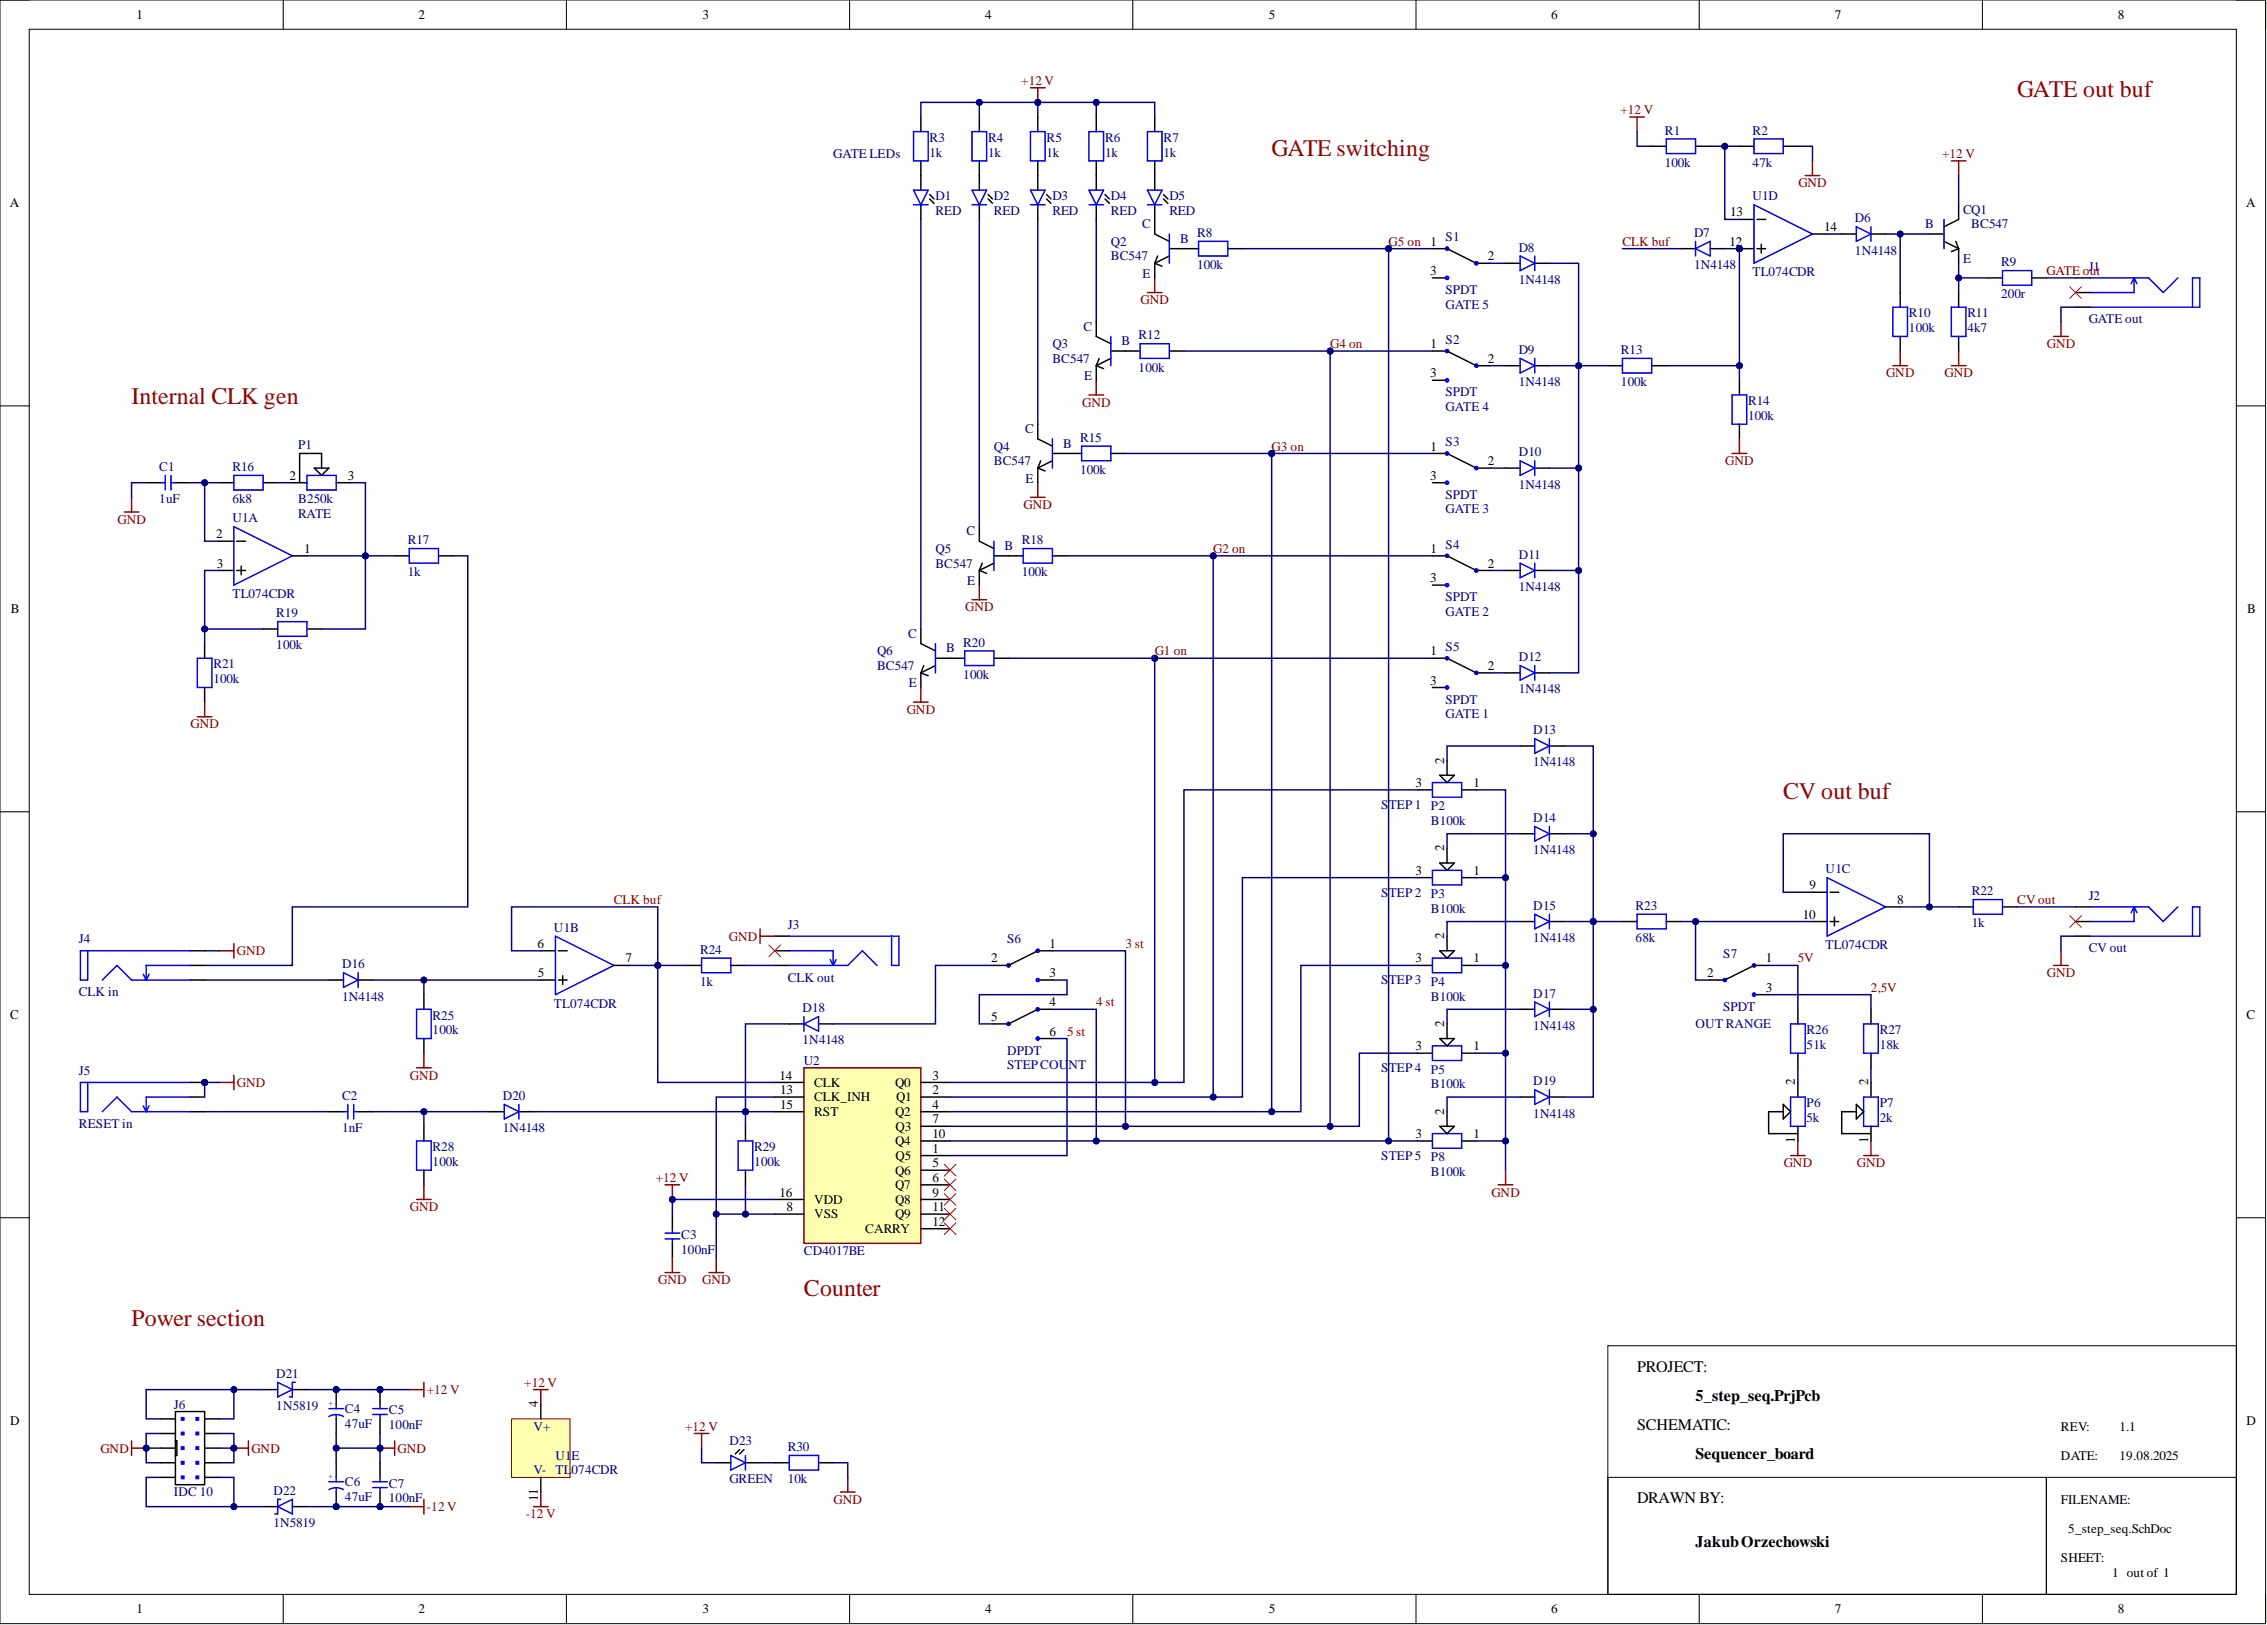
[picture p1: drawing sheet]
<svg xmlns="http://www.w3.org/2000/svg" width="393mm" height="282mm" viewBox="0 0 393 282" stroke-linecap="round" stroke-linejoin="round" font-family="sans-serif">
<defs><g id="words">
<g font-size="4.1" fill="#980000">
<text x="350" y="16.8">GATE out buf</text>
<text x="220.6" y="27">GATE switching</text>
<text x="22.8" y="70.1">Internal CLK gen</text>
<text x="309.4" y="138.6">CV out buf</text>
<text x="139.5" y="224.9">Counter</text>
<text x="22.8" y="230">Power section</text>
</g>
<g font-size="2.8">
<text x="284" y="237.9">PROJECT:</text>
<text x="294.2" y="243">5_step_seq.PrjPcb</text>
<text x="284" y="248.1">SCHEMATIC:</text>
<text x="294.2" y="253.1">Sequencer_board</text>
<text x="284" y="260.7">DRAWN BY:</text>
<text x="294.2" y="268.4">JakubOrzechowski</text>
</g>
<g font-size="2.3">
<text x="23.7" y="3.3">1</text>
<text x="72.6" y="3.3">2</text>
<text x="121.9" y="3.3">3</text>
<text x="170.9" y="3.3">4</text>
<text x="220.1" y="3.3">5</text>
<text x="269.2" y="3.3">6</text>
<text x="318.4" y="3.3">7</text>
<text x="367.5" y="3.3">8</text>
<text x="1.7" y="35.9">A</text>
<text x="389.7" y="35.9">A</text>
<text x="300.2" y="37.6">13</text>
<text x="316.5" y="40.1">14</text>
<text x="248.1" y="47.7">3</text>
<text x="248.2" y="42.6">1</text>
<text x="258.2" y="45.2">2</text>
<text x="300.1" y="42.6">12</text>
<text x="248.1" y="65.5">3</text>
<text x="248.2" y="60.4">1</text>
<text x="258.2" y="62.9">2</text>
<text x="50.2" y="83.2">2</text>
<text x="60.4" y="83.2">3</text>
<text x="248.1" y="83.2">3</text>
<text x="248.2" y="78.1">1</text>
<text x="258.2" y="80.7">2</text>
<text x="37.5" y="93.4">2</text>
<text x="52.8" y="95.9">1</text>
<text x="248.2" y="95.9">1</text>
<text x="37.6" y="98.4">3</text>
<text x="248.1" y="101">3</text>
<text x="258.2" y="98.4">2</text>
<text x="1.9" y="106.4">B</text>
<text x="389.9" y="106.4">B</text>
<text x="248.2" y="113.7">1</text>
<text x="248.1" y="118.7">3</text>
<text x="258.2" y="116.2">2</text>
<text x="245.6" y="136.5">3</text>
<text x="250.6" y="132.4" transform="rotate(-90 250.6 132.4)">2</text>
<text x="255.6" y="136.5">1</text>
<text x="250.6" y="147.7" transform="rotate(-90 250.6 147.7)">2</text>
<text x="245.6" y="151.7">3</text>
<text x="255.6" y="151.7">1</text>
<text x="314" y="154.3">9</text>
<text x="312.8" y="159.3">10</text>
<text x="329.2" y="156.8">8</text>
<text x="93.2" y="164.4">6</text>
<text x="108.5" y="167">7</text>
<text x="172" y="167">2</text>
<text x="182.1" y="164.4">1</text>
<text x="245.6" y="167">3</text>
<text x="250.6" y="162.9" transform="rotate(-90 250.6 162.9)">2</text>
<text x="255.6" y="167">1</text>
<text x="306.4" y="167">1</text>
<text x="93.3" y="169.5">5</text>
<text x="182.1" y="169.5">3</text>
<text x="296.2" y="169.5">2</text>
<text x="306.4" y="172">3</text>
<text x="1.8" y="176.8">C</text>
<text x="172" y="177.1">5</text>
<text x="182.1" y="174.6">4</text>
<text x="182.1" y="179.6">6</text>
<text x="250.6" y="178.1" transform="rotate(-90 250.6 178.1)">2</text>
<text x="389.8" y="176.8">C</text>
<text x="245.6" y="182.2">3</text>
<text x="255.6" y="182.2">1</text>
<text x="135.3" y="187.2">14</text>
<text x="135.3" y="189.8">13</text>
<text x="141.3" y="188.5">CLK</text>
<text x="141.3" y="191.1">CLK_INH</text>
<text x="155.3" y="188.5">Q0</text>
<text x="155.5" y="191.1">Q1</text>
<text x="161.8" y="187.2">3</text>
<text x="161.8" y="189.8">2</text>
<text x="311.4" y="188.3" transform="rotate(-90 311.4 188.3)">2</text>
<text x="324.1" y="188.3" transform="rotate(-90 324.1 188.3)">2</text>
<text x="135.3" y="192.3">15</text>
<text x="141.3" y="193.6">RST</text>
<text x="155.3" y="193.6">Q2</text>
<text x="155.4" y="196.1">Q3</text>
<text x="161.8" y="192.3">4</text>
<text x="161.8" y="194.9">7</text>
<text x="161.8" y="197.4">10</text>
<text x="245.6" y="197.4">3</text>
<text x="250.6" y="193.3" transform="rotate(-90 250.6 193.3)">2</text>
<text x="255.6" y="197.4">1</text>
<text x="155.3" y="198.7">Q4</text>
<text x="155.3" y="203.7">Q6</text>
<text x="155.4" y="201.2">Q5</text>
<text x="161.8" y="199.9">1</text>
<text x="161.8" y="202.5">5</text>
<text x="311.4" y="198.2" transform="rotate(-90 311.4 198.2)">1</text>
<text x="324.1" y="198.2" transform="rotate(-90 324.1 198.2)">1</text>
<text x="135.3" y="207.5">16</text>
<text x="141.3" y="208.8">VDD</text>
<text x="155.3" y="206.3">Q7</text>
<text x="155.3" y="208.8">Q8</text>
<text x="161.8" y="205">6</text>
<text x="161.8" y="207.5">9</text>
<text x="136.4" y="210.1">8</text>
<text x="141.3" y="211.4">VSS</text>
<text x="150.1" y="213.9">CARRY</text>
<text x="155.3" y="211.4">Q9</text>
<text x="161.8" y="210.1">11</text>
<text x="161.8" y="212.6">12</text>
<text x="93.3" y="244.1" transform="rotate(-90 93.3 244.1)">4</text>
<text x="1.8" y="247.2">D</text>
<text x="357.6" y="248.1">REV:</text>
<text x="367.7" y="248.1">1.1</text>
<text x="389.8" y="247.2">D</text>
<text x="357.6" y="253.2">DATE:</text>
<text x="367.7" y="253.2">19.08.2025</text>
<text x="93.3" y="260.3" transform="rotate(-90 93.3 260.3)">11</text>
<text x="357.6" y="260.8">FILENAME:</text>
<text x="358.9" y="265.9">5_step_seq.SchDoc</text>
<text x="357.6" y="271">SHEET:</text>
<text x="366.5" y="273.5">1 out of 1</text>
<text x="23.7" y="279.9">1</text>
<text x="72.6" y="279.9">2</text>
<text x="121.9" y="279.9">3</text>
<text x="170.9" y="279.9">4</text>
<text x="220.1" y="279.9">5</text>
<text x="269.2" y="279.9">6</text>
<text x="318.4" y="279.9">7</text>
<text x="367.5" y="279.9">8</text>
</g>
<g font-size="2.3" fill="#800000">
<text x="177.2" y="14.7">+12 V</text>
<text x="281.2" y="19.8">+12 V</text>
<text x="337" y="27.4">+12 V</text>
<text x="312" y="32.5">GND</text>
<text x="240.9" y="42.6">G5 on</text>
<text x="281.5" y="42.6">CLK buf</text>
<text x="355.1" y="47.7">GATE out</text>
<text x="197.9" y="52.8">GND</text>
<text x="230.8" y="60.4">G4 on</text>
<text x="327.2" y="65.5">GND</text>
<text x="337.4" y="65.5">GND</text>
<text x="355.1" y="60.4">GND</text>
<text x="187.8" y="70.5">GND</text>
<text x="220.6" y="78.1">G3 on</text>
<text x="299.4" y="80.7">GND</text>
<text x="177.6" y="88.3">GND</text>
<text x="20.4" y="90.8">GND</text>
<text x="210.5" y="95.9">G2 on</text>
<text x="167.5" y="106.1">GND</text>
<text x="200.4" y="113.7">G1 on</text>
<text x="157.3" y="123.8">GND</text>
<text x="33.1" y="126.4">GND</text>
<text x="106.5" y="156.8">CLK buf</text>
<text x="350" y="156.8">CV out</text>
<text x="41.1" y="165.7">GND</text>
<text x="126.5" y="163.1">GND</text>
<text x="195.3" y="164.4">3 st</text>
<text x="311.9" y="167">5V</text>
<text x="324.6" y="172">2,5V</text>
<text x="355.1" y="169.5">GND</text>
<text x="185.1" y="179.6">5 st</text>
<text x="190.2" y="174.6">4 st</text>
<text x="41.1" y="188.5">GND</text>
<text x="71.1" y="187.2">GND</text>
<text x="309.5" y="202.5">GND</text>
<text x="322.2" y="202.5">GND</text>
<text x="113.8" y="205">+12 V</text>
<text x="258.8" y="207.5">GND</text>
<text x="71.1" y="210.1">GND</text>
<text x="114.2" y="222.8">GND</text>
<text x="121.8" y="222.8">GND</text>
<text x="74.1" y="241.8">+12 V</text>
<text x="91" y="240.5">+12 V</text>
<text x="17.4" y="252">GND</text>
<text x="43.6" y="252">GND</text>
<text x="69" y="252">GND</text>
<text x="118.9" y="248.1">+12 V</text>
<text x="74.1" y="262.1">-12 V</text>
<text x="91.2" y="263.4">-12 V</text>
<text x="144.6" y="260.8">GND</text>
</g>
<g font-size="2.3" fill="#000080">
<text x="288.9" y="23.3">R1</text>
<text x="304.1" y="23.3">R2</text>
<text x="144.6" y="27.4">GATE LEDs</text>
<text x="161.3" y="27.1">1k</text>
<text x="161.3" y="24.6">R3</text>
<text x="171.4" y="27.1">1k</text>
<text x="171.4" y="24.6">R4</text>
<text x="181.6" y="27.1">1k</text>
<text x="181.6" y="24.6">R5</text>
<text x="191.7" y="27.1">1k</text>
<text x="191.7" y="24.6">R6</text>
<text x="201.9" y="27.1">1k</text>
<text x="201.9" y="24.6">R7</text>
<text x="288.9" y="28.9">100k</text>
<text x="304.1" y="28.9">47k</text>
<text x="162.3" y="34.8">D1</text>
<text x="172.5" y="34.8">D2</text>
<text x="182.6" y="34.8">D3</text>
<text x="192.7" y="34.8">D4</text>
<text x="202.9" y="34.8">D5</text>
<text x="304.1" y="34.8">U1D</text>
<text x="162.3" y="37.3">RED</text>
<text x="172.5" y="37.3">RED</text>
<text x="182.6" y="37.3">RED</text>
<text x="192.7" y="37.3">RED</text>
<text x="198.2" y="39.6">C</text>
<text x="202.9" y="37.3">RED</text>
<text x="207.7" y="41.1">R8</text>
<text x="250.8" y="41.9">S1</text>
<text x="293.9" y="41.1">D7</text>
<text x="321.8" y="38.6">D6</text>
<text x="334" y="39.6">B</text>
<text x="340.6" y="37">CQ1</text>
<text x="342" y="39.6">BC547</text>
<text x="192.7" y="42.6">Q2</text>
<text x="192.7" y="45.2">BC547</text>
<text x="204.8" y="42.1">B</text>
<text x="207.7" y="46.7">100k</text>
<text x="263.5" y="43.6">D8</text>
<text x="293.9" y="46.7">1N4148</text>
<text x="304.1" y="48">TL074CDR</text>
<text x="321.8" y="44.1">1N4148</text>
<text x="340.6" y="45.7">E</text>
<text x="347.2" y="46.2">R9</text>
<text x="362.4" y="46.9">J1</text>
<text x="198.2" y="48.2">E</text>
<text x="250.8" y="53.5">GATE 5</text>
<text x="250.8" y="51">SPDT</text>
<text x="263.5" y="49.2">1N4148</text>
<text x="347.2" y="51.8">200r</text>
<text x="188" y="57.3">C</text>
<text x="194.6" y="59.9">B</text>
<text x="197.6" y="58.9">R12</text>
<text x="250.8" y="59.6">S2</text>
<text x="331.2" y="57.6">100k</text>
<text x="331.2" y="55.1">R10</text>
<text x="341.4" y="57.6">4k7</text>
<text x="341.4" y="55.1">R11</text>
<text x="362.4" y="56.1">GATE out</text>
<text x="182.6" y="60.4">Q3</text>
<text x="182.6" y="62.9">BC547</text>
<text x="188.1" y="66">E</text>
<text x="197.6" y="64.4">100k</text>
<text x="263.5" y="61.4">D9</text>
<text x="281.3" y="61.4">R13</text>
<text x="250.8" y="71.3">GATE 4</text>
<text x="250.8" y="68.8">SPDT</text>
<text x="263.5" y="67">1N4148</text>
<text x="281.3" y="67">100k</text>
<text x="303.3" y="70.3">R14</text>
<text x="51.7" y="77.9">P1</text>
<text x="177.9" y="75.1">C</text>
<text x="184.5" y="77.6">B</text>
<text x="187.4" y="76.6">R15</text>
<text x="250.8" y="77.4">S3</text>
<text x="303.3" y="72.8">100k</text>
<text x="27.6" y="81.7">C1</text>
<text x="40.3" y="81.7">R16</text>
<text x="172.5" y="78.1">Q4</text>
<text x="172.5" y="80.7">BC547</text>
<text x="178" y="83.7">E</text>
<text x="187.4" y="82.2">100k</text>
<text x="263.5" y="79.2">D10</text>
<text x="27.6" y="87.3">1uF</text>
<text x="40.3" y="87.3">6k8</text>
<text x="51.7" y="89.8">RATE</text>
<text x="51.7" y="87.3">B250k</text>
<text x="250.8" y="89.1">GATE 3</text>
<text x="250.8" y="86.5">SPDT</text>
<text x="263.5" y="84.7">1N4148</text>
<text x="40.3" y="90.6">U1A</text>
<text x="70.8" y="94.4">R17</text>
<text x="162.3" y="95.9">Q5</text>
<text x="167.7" y="92.9">C</text>
<text x="174.3" y="95.4">B</text>
<text x="177.3" y="94.4">R18</text>
<text x="250.8" y="95.1">S4</text>
<text x="70.8" y="100">1k</text>
<text x="162.3" y="98.4">BC547</text>
<text x="167.8" y="101.5">E</text>
<text x="177.3" y="100">100k</text>
<text x="263.5" y="96.9">D11</text>
<text x="40.3" y="103.8">TL074CDR</text>
<text x="47.9" y="107.1">R19</text>
<text x="250.8" y="106.8">GATE 2</text>
<text x="250.8" y="104.3">SPDT</text>
<text x="263.5" y="102.5">1N4148</text>
<text x="47.9" y="112.7">100k</text>
<text x="152.2" y="113.7">Q6</text>
<text x="157.6" y="110.6">C</text>
<text x="164.2" y="113.2">B</text>
<text x="167.1" y="112.1">R20</text>
<text x="250.8" y="112.9">S5</text>
<text x="37" y="118.5">100k</text>
<text x="37" y="116">R21</text>
<text x="152.2" y="116.2">BC547</text>
<text x="157.7" y="119.3">E</text>
<text x="167.1" y="117.7">100k</text>
<text x="263.5" y="114.7">D12</text>
<text x="250.8" y="124.6">GATE 1</text>
<text x="250.8" y="122">SPDT</text>
<text x="263.5" y="120.3">1N4148</text>
<text x="266" y="127.4">D13</text>
<text x="266" y="133">1N4148</text>
<text x="239.7" y="140.3">STEP 1</text>
<text x="248.3" y="143.1">B100k</text>
<text x="248.3" y="140.6">P2</text>
<text x="266" y="142.6">D14</text>
<text x="266" y="148.2">1N4148</text>
<text x="239.7" y="155.5">STEP 2</text>
<text x="248.3" y="155.8">P3</text>
<text x="316.8" y="151.5">U1C</text>
<text x="342.1" y="155.3">R22</text>
<text x="96.1" y="161.6">U1B</text>
<text x="136.7" y="161.1">J3</text>
<text x="248.3" y="158.3">B100k</text>
<text x="266" y="157.8">D15</text>
<text x="283.8" y="157.8">R23</text>
<text x="342.1" y="160.9">1k</text>
<text x="362.4" y="156">J2</text>
<text x="13.7" y="163.7">J4</text>
<text x="59.3" y="168">D16</text>
<text x="121.5" y="165.4">R24</text>
<text x="174.7" y="163.7">S6</text>
<text x="266" y="163.4">1N4148</text>
<text x="283.8" y="163.4">68k</text>
<text x="299" y="166.2">S7</text>
<text x="316.8" y="164.7">TL074CDR</text>
<text x="362.4" y="165.2">CV out</text>
<text x="13.7" y="172.8">CLK in</text>
<text x="59.3" y="173.5">1N4148</text>
<text x="121.5" y="171">1k</text>
<text x="136.7" y="170.3">CLK out</text>
<text x="239.7" y="170.8">STEP 3</text>
<text x="248.3" y="173.5">B100k</text>
<text x="248.3" y="171">P4</text>
<text x="266" y="173">D17</text>
<text x="75.1" y="179.4">100k</text>
<text x="75.1" y="176.8">R25</text>
<text x="96.1" y="174.8">TL074CDR</text>
<text x="139.2" y="175.6">D18</text>
<text x="266" y="178.6">1N4148</text>
<text x="294.2" y="178.4">OUT RANGE</text>
<text x="299" y="175.3">SPDT</text>
<text x="313.5" y="179.4">R26</text>
<text x="326.1" y="179.4">R27</text>
<text x="139.2" y="181.2">1N4148</text>
<text x="139.5" y="184.7">U2</text>
<text x="174.7" y="185.5">STEPCOU</text>
<text x="174.7" y="182.9">DPDT</text>
<text x="185.4" y="185.5">NT</text>
<text x="239.7" y="186">STEP 4</text>
<text x="313.5" y="181.9">51k</text>
<text x="326.1" y="181.9">18k</text>
<text x="13.7" y="186.5">J5</text>
<text x="59.3" y="190.8">C2</text>
<text x="87.2" y="190.8">D20</text>
<text x="248.3" y="188.8">B100k</text>
<text x="248.3" y="186.2">P5</text>
<text x="266" y="188.3">D19</text>
<text x="13.7" y="195.6">RESET in</text>
<text x="59.3" y="196.4">1nF</text>
<text x="87.2" y="196.4">1N4148</text>
<text x="266" y="193.8">1N4148</text>
<text x="313.5" y="194.6">5k</text>
<text x="313.5" y="192.1">P6</text>
<text x="326.1" y="194.6">2k</text>
<text x="326.1" y="192.1">P7</text>
<text x="75.1" y="202.2">100k</text>
<text x="75.1" y="199.7">R28</text>
<text x="130.9" y="202.2">100k</text>
<text x="130.9" y="199.7">R29</text>
<text x="239.7" y="201.2">STEP 5</text>
<text x="248.3" y="204">B100k</text>
<text x="248.3" y="201.5">P8</text>
<text x="118.2" y="214.9">C3</text>
<text x="118.2" y="217.4">100nF</text>
<text x="139.5" y="217.7">CD4017BE</text>
<text x="47.9" y="239">D21</text>
<text x="30.2" y="244.3">J6</text>
<text x="47.9" y="244.6">1N5819</text>
<text x="59.9" y="245.1">C4</text>
<text x="67.5" y="245.4">C5</text>
<text x="59.9" y="247.6">47uF</text>
<text x="67.5" y="247.9">100nF</text>
<text x="92.6" y="248.1">V+</text>
<text x="126.6" y="250.7">D23</text>
<text x="136.7" y="251.7">R30</text>
<text x="59.9" y="257.8">C6</text>
<text x="92.6" y="255.8">V-</text>
<text x="96.4" y="253.2">U1</text>
<text x="96.4" y="255.8">TL</text>
<text x="99.2" y="253.2">E</text>
<text x="99.2" y="255.8">074CDR</text>
<text x="126.6" y="257.3">GREEN</text>
<text x="136.7" y="257.3">10k</text>
<text x="30.2" y="259.6">IDC 10</text>
<text x="47.4" y="259.3">D22</text>
<text x="59.9" y="260.3">47uF</text>
<text x="67.5" y="260.6">100nF</text>
<text x="67.5" y="258">C7</text>
<text x="47.4" y="264.9">1N5819</text>
</g>
<g font-size="1.4" fill="#00f">
<text x="57.7" y="243.8" transform="rotate(-90 57.7 243.8)">+</text>
<text x="57.7" y="256.5" transform="rotate(-90 57.7 256.5)">+</text>
</g>
</g></defs>
<g fill="none" stroke="#000" stroke-width=".17">
<path d="M0 0h393.1v281.6h-393.1zM0 0h5.1M49.1 0v5.1M98.3 0v5.1M147.4 0v5.1M196.6 0v5.1M245.7 0v5.1M294.8 0v5.1M344 0v5.1M388 0h5.1v5.1M5.1 5.1h382.9v271.5h-382.9zM0 70.4h5.1"/>
<path d="M388 70.4h5.1M0 140.8h5.1M388 140.8h5.1M0 211.2h5.1M388 211.2h5.1M279 233.4h109v43.2h-109zM279 256.3h76.1v20.3h-76.1zM355.1 256.3h32.9v20.3h-32.9zM49.1 276.6v5M98.3 276.6v5M147.4 276.6v5M196.6 276.6v5"/>
<path d="M245.7 276.6v5M294.8 276.6v5M344 276.6v5M393.1 276.6v5"/>
</g>
<path d="M22.8 249.9v2.6M22.8 251.2h2.6" fill="none" stroke="#800000" stroke-width=".25"/>
<circle cx="25.4" cy="251.2" r=".51" fill="#000080"/>
<circle cx="25.4" cy="251.2" r=".51" fill="none" stroke="#000080" stroke-width=".17"/>
<path d="M40.6 251.2h2.5M43.1 249.9v2.6" fill="none" stroke="#800000" stroke-width=".25"/>
<circle cx="40.6" cy="251.2" r=".51" fill="#000080"/>
<circle cx="40.6" cy="251.2" r=".51" fill="none" stroke="#000080" stroke-width=".17"/>
<path d="M73.5 239.8v2.5M71 241h2.5M71 261.3h2.5M73.5 260.1v2.5" fill="none" stroke="#800000" stroke-width=".25"/>
<path d="M38 99h2.6M38 93.9h2.6M41.1 99h1.5M41.1 93.9h1.5M41.8 98.2v1.5M50.7 96.4h2.6" fill="none" stroke="#000" stroke-width=".25"/>
<path d="M40.6 91.3l10.1 5.1-10.1 5.1z" fill="none" stroke="#00f" stroke-width=".25"/>
<path d="M88.8 246.1h10.1v10.2h-10.1z" fill-rule="evenodd" fill="#ffffb0"/>
<path d="M88.8 246.1h10.1v10.2h-10.1z" fill="none" stroke="#800000" stroke-width=".17"/>
<g fill="none" stroke="#000" stroke-width=".25">
<path d="M25.4 83.7h2.5M30.4 83.7h2.6M38 83.7h2.6M45.7 83.7h2.5M68.5 96.4h2.5M76.1 96.4h2.5M35.5 111.6v2.6M35.5 119.3v2.5M45.7 109.1h2.5M53.3 109.1h2.5M33 170h2.5M33 164.9h2.5"/>
<path d="M33 167.5h2.5M73.5 172.5v2.6M93.8 170h2.6M93.8 164.9h2.6M96.9 170h1.5M96.9 164.9h1.5M97.6 169.2v1.6M106.5 167.5h2.6M73.5 180.1v2.6M93.8 243.6v2.5M93.8 256.3v2.5"/>
</g>
<path d="M21.6 88.8h2.5M22.8 86.3v2.5M34.2 124.3h2.6M35.5 121.8v2.5M38 164.9h2.6M40.6 163.7v2.5M72.3 185.2h2.5M73.5 182.7v2.5M92.6 241h2.5M93.8 241v2.6M93.8 258.8v2.5M92.6 261.3h2.5" fill="none" stroke="#800000" stroke-width=".25"/>
<g fill="none" stroke="#00f" stroke-width=".25">
<path d="M27.9 83.7h.8M28.7 82.5v2.5M29.7 82.5v2.5M29.7 83.7h.7M40.6 82.5h5.1v2.5h-5.1zM71 95.1h5.1v2.6h-5.1zM34.2 114.2h2.6v5.1h-2.6zM48.2 107.8h5.1v2.6h-5.1zM15.2 164.9v5.1h-1.3v-5.1h19.1M17.8 170l2.5-2.5 2.5 2.5h10.2M24.9 169l.5 1M25.9 169l-.5 1"/>
<path d="M33 167.5h-7.6v2.5M72.3 175.1h2.5v5h-2.5zM96.4 162.4l10.1 5.1-10.1 5z"/>
</g>
<path d="M139.5 185.2h20.3v30.5h-20.3z" fill-rule="evenodd" fill="#ffffb0"/>
<path d="M139.5 185.2h20.3v30.5h-20.3zM116.7 218.2v2.5M124.3 218.2v2.5M115.4 220.7h2.5M123 220.7h2.5" fill="none" stroke="#800000" stroke-width=".25"/>
<g fill="none" stroke="#000" stroke-width=".25">
<path d="M134.4 187.8h5.1M134.4 190.3h5.1M134.4 192.8h5.1M159.8 187.8h5.1M159.8 190.3h5.1M159.8 192.8h5.1M159.8 195.4h5.1M159.8 197.9h5.1M116.7 210.6v2.5M116.7 215.7v2.5M134.4 208.1h5.1M134.4 210.6h5.1"/>
<path d="M159.8 208.1h5.1M159.8 210.6h5.1M159.8 200.4h5.1M159.8 203h5.1M159.8 205.5h5.1M159.8 213.1h5.1"/>
</g>
<path d="M115.4 213.9h2.5M115.4 214.9h2.5M116.7 213.1v.8M116.7 214.9v.8" fill="none" stroke="#00f" stroke-width=".25"/>
<circle cx="35.5" cy="187.8" r=".51" fill="#000080"/>
<circle cx="35.5" cy="187.8" r=".51" fill="none" stroke="#000080" stroke-width=".17"/>
<path d="M33 192.8h2.5M33 187.8h2.5" fill="none" stroke="#000" stroke-width=".25"/>
<circle cx="35.5" cy="187.8" r=".51" fill="#000080"/>
<circle cx="35.5" cy="187.8" r=".51" fill="none" stroke="#000080" stroke-width=".17"/>
<path d="M15.2 187.8v5h-1.3v-5h19.1M17.8 192.8l2.5-2.5 2.5 2.5h10.2M24.9 191.8l.5 1M25.9 191.8l-.5 1M33 190.3h-7.6v2.5" fill="none" stroke="#00f" stroke-width=".25"/>
<path d="M33 190.3h2.5" fill="none" stroke="#000" stroke-width=".25"/>
<path d="M115.4 205.5h2.5M116.7 205.5v2.6" fill="none" stroke="#800000" stroke-width=".25"/>
<circle cx="116.7" cy="208.1" r=".51" fill="#000080"/>
<circle cx="116.7" cy="208.1" r=".51" fill="none" stroke="#000080" stroke-width=".17"/>
<g fill="none" stroke="#000" stroke-width=".25">
<path d="M50.7 83.7h2.6M54.5 81.2h2.6l-1.3 1.3zM55.8 81.2v-2.5h-3.8v5M58.3 83.7h2.6M134.4 167.5h2.6M134.4 162.4h2.6M134.4 164.9h2.6M57.1 192.8h2.5M62.1 192.8h2.6M73.5 195.4v2.5M85 192.8h2.5M90 192.8h2.6"/>
<path d="M129.3 195.4v2.5M73.5 203v2.5M129.3 203v2.5M45.7 241h2.5M50.7 241h2.6M45.7 261.3h2.5M50.7 261.3h2.6"/>
</g>
<g fill="none" stroke="#00f" stroke-width=".25">
<path d="M53.3 82.5h5v2.5h-5zM137 167.5h10.1l2.5-2.6 2.6 2.6M137 162.4h19v5.1h-1.3v-5.1M137 164.9h7.6v2.6M144.1 166.4l.5 1.1M145.1 166.4l-.5 1.1M59.6 192.8h.8M60.4 191.6v2.5M61.4 191.6v2.5M61.4 192.8h.7M72.3 197.9h2.5v5.1h-2.5zM87.5 191.6l2.5 1.2-2.5 1.3z"/>
<path d="M90 191.6v2.5M128.1 197.9h2.5v5.1h-2.5zM48.2 239.8l2.5 1.2-2.5 1.3zM51.2 239.8h-.5v2.5h-.5M48.2 261.3l2.5-1.2v2.5zM48.7 260.1h-.5v2.5h-.5"/>
</g>
<path d="M131.9 161.1v2.6M131.9 162.4h2.5M38 187.8h2.6M40.6 186.5v2.5M72.3 208.1h2.5M73.5 205.5v2.6" fill="none" stroke="#800000" stroke-width=".25"/>
<circle cx="58.3" cy="241" r=".51" fill="#000080"/>
<circle cx="58.3" cy="241" r=".51" fill="none" stroke="#000080" stroke-width=".17"/>
<path d="M58.3 241v2.6M58.3 246.1v2.6" fill="none" stroke="#000" stroke-width=".25"/>
<circle cx="58.3" cy="241" r=".51" fill="#000080"/>
<circle cx="58.3" cy="241" r=".51" fill="none" stroke="#000080" stroke-width=".17"/>
<path d="M57.1 245.7a2.53 2.53 0 0 1 2.5 0M57.1 244.3h2.5M58.3 243.6v.7M58.3 245.4v.7" fill="none" stroke="#00f" stroke-width=".25"/>
<circle cx="58.3" cy="261.3" r=".51" fill="#000080"/>
<circle cx="58.3" cy="261.3" r=".51" fill="none" stroke="#000080" stroke-width=".17"/>
<path d="M58.3 258.8v2.5" fill="none" stroke="#000" stroke-width=".25"/>
<circle cx="58.3" cy="261.3" r=".51" fill="#000080"/>
<circle cx="58.3" cy="261.3" r=".51" fill="none" stroke="#000080" stroke-width=".17"/>
<path d="M58.3 253.7v2.6" fill="none" stroke="#000" stroke-width=".25"/>
<path d="M57.1 258.4a2.53 2.53 0 0 1 2.5 0M57.1 257h2.5M58.3 256.3v.7M58.3 258v.8" fill="none" stroke="#00f" stroke-width=".25"/>
<circle cx="65.9" cy="241" r=".51" fill="#000080"/>
<circle cx="65.9" cy="241" r=".51" fill="none" stroke="#000080" stroke-width=".17"/>
<path d="M65.9 241v2.6M65.9 246.1v2.6" fill="none" stroke="#000" stroke-width=".25"/>
<circle cx="65.9" cy="241" r=".51" fill="#000080"/>
<circle cx="65.9" cy="241" r=".51" fill="none" stroke="#000080" stroke-width=".17"/>
<path d="M64.7 244.3h2.5M64.7 245.4h2.5M65.9 243.6v.7M65.9 245.4v.7" fill="none" stroke="#00f" stroke-width=".25"/>
<circle cx="65.9" cy="261.3" r=".51" fill="#000080"/>
<circle cx="65.9" cy="261.3" r=".51" fill="none" stroke="#000080" stroke-width=".17"/>
<path d="M65.9 258.8v2.5" fill="none" stroke="#000" stroke-width=".25"/>
<circle cx="65.9" cy="261.3" r=".51" fill="#000080"/>
<circle cx="65.9" cy="261.3" r=".51" fill="none" stroke="#000080" stroke-width=".17"/>
<path d="M65.9 253.7v2.6" fill="none" stroke="#000" stroke-width=".25"/>
<path d="M64.7 257h2.5M64.7 258h2.5M65.9 256.3v.7M65.9 258v.8" fill="none" stroke="#00f" stroke-width=".25"/>
<path d="M65.9 251.2h2.6M68.5 249.9v2.6" fill="none" stroke="#800000" stroke-width=".25"/>
<circle cx="65.9" cy="251.2" r=".51" fill="#000080"/>
<circle cx="65.9" cy="251.2" r=".51" fill="none" stroke="#000080" stroke-width=".17"/>
<g fill="none" stroke="#000" stroke-width=".25">
<path d="M339.8 35.5v2.6l-2.5 1.2M319.6 40.6h2.5M324.6 40.6h2.6M329.7 50.7v2.6M329.7 58.4v2.5M334.8 40.6h2.5M337.3 41.9l2.5 1.2M339.3 41.9l.5 1.2M339.8 43.1v2.6M339.8 50.7v2.6M339.8 58.4v2.5M339.8 43.1l-1.2 .5"/>
<path d="M344.9 48.2h2.6M352.5 48.2h2.6M360.1 48.2h2.6M360.1 53.3h2.6M360.1 50.7h2.6M246 137h2.5M249.8 134.5h2.5l-1.2 1.2zM251.1 131.9v2.6M253.6 137h2.6M263.8 129.4h2.5M268.8 129.4h2.6M246 152.2h2.5"/>
<path d="M249.8 149.7h2.5l-1.2 1.3zM251.1 147.2v2.5M253.6 152.2h2.6M263.8 159.8h2.5M263.8 144.6h2.5M268.8 159.8h2.6M268.8 144.6h2.6M281.5 159.8h2.5M289.1 159.8h2.6M314.5 159.8h2.5M314.5 154.8h2.5M317.5 159.8h1.5"/>
<path d="M317.5 154.8h1.5M318.3 159.1v1.5M327.2 157.3h2.5M339.8 157.3h2.6M347.5 157.3h2.5M360.1 159.8h2.6M360.1 157.3h2.6M119.2 167.5h2.5M126.8 167.5h2.5M180.1 170h2.5M182.6 164.9h-2.5l-5.1 2.6h-2.5M182.6 175.1h-2.5l-5.1 2.5h-2.5"/>
<path d="M246 167.5h2.5M249.8 164.9h2.5l-1.2 1.3zM251.1 162.4v2.5M251.1 177.6v2.5M253.6 167.5h2.6M263.8 175.1h2.5M268.8 175.1h2.6M304.3 172.5h2.6M306.9 167.5h-2.6l-5 2.5h-2.6M311.9 175.1v2.5M324.6 175.1v2.5M360.1 162.4h2.6"/>
<path d="M180.1 180.1h2.5M246 182.7h2.5M246 197.9h2.5M249.8 180.1h2.5l-1.2 1.3zM249.8 195.4h2.5l-1.2 1.2zM251.1 192.8v2.6M253.6 182.7h2.6M253.6 197.9h2.6M263.8 190.3h2.5M268.8 190.3h2.6M309.4 191.6l1.3 1.2-1.3 1.3zM309.4 192.8h-2.5v3.8h5"/>
<path d="M311.9 182.7v2.5M311.9 187.8v2.5M311.9 195.4v2.5M322.1 192.8h-2.5v3.8h5M322.1 191.6l1.3 1.2-1.3 1.3zM324.6 182.7v2.5M324.6 187.8v2.5M324.6 195.4v2.5"/>
</g>
<g fill="none" stroke="#00f" stroke-width=".25">
<path d="M322.1 39.3l2.5 1.3-2.5 1.3zM324.6 39.3v2.6M337.3 38.1v5M328.4 53.3h2.6v5.1h-2.6zM338.6 53.3h2.5v5.1h-2.5zM347.5 46.9h5v2.6h-5zM362.7 53.3h19v-5.1h-1.3v5.1M362.7 48.2h10.1l2.6 2.5 2.5-2.5M370.3 48.2v2.5h-7.6M370.3 48.2l-.5 1M370.3 48.2l.5 1M248.5 135.7h5.1v2.6h-5.1z"/>
<path d="M266.3 128.1l2.5 1.3-2.5 1.3zM268.8 128.1v2.6M248.5 151h5.1v2.5h-5.1zM266.3 143.4l2.5 1.2-2.5 1.3zM266.3 158.6l2.5 1.2-2.5 1.3zM268.8 143.4v2.5M268.8 158.6v2.5M284 158.6h5.1v2.5h-5.1zM317 152.2l10.2 5.1-10.2 5.1zM342.4 156h5.1v2.6h-5.1zM362.7 157.3h10.1l2.6 2.5 2.5-2.5M370.3 157.3v2.5h-7.6"/>
<path d="M370.3 157.3l-.5 1M370.3 157.3l.5 1M121.7 166.2h5.1v2.5h-5.1zM248.5 166.2h5.1v2.5h-5.1zM266.3 173.8l2.5 1.3-2.5 1.2zM268.8 173.8v2.5M310.7 177.6h2.5v5.1h-2.5zM323.4 177.6h2.5v5.1h-2.5zM362.7 162.4h19v-5.1h-1.3v5.1M248.5 181.4h5.1v2.6h-5.1zM248.5 196.6h5.1v2.6h-5.1zM266.3 189l2.5 1.3-2.5 1.3z"/>
<path d="M268.8 189v2.6M310.7 190.3h2.5v5.1h-2.5zM323.4 190.3h2.5v5.1h-2.5z"/>
<circle cx="175" cy="177.6" r=".25"/>
<circle cx="175" cy="167.5" r=".25"/>
<circle cx="175" cy="167.5" r=".26"/>
<circle cx="175" cy="177.6" r=".26"/>
<circle cx="180.1" cy="175.1" r=".25"/>
<circle cx="180.1" cy="164.9" r=".25"/>
<circle cx="180.1" cy="170" r=".25"/>
<circle cx="180.1" cy="170" r=".26"/>
<circle cx="180.1" cy="164.9" r=".26"/>
<circle cx="180.1" cy="175.1" r=".26"/>
<circle cx="299.3" cy="170" r=".25"/>
<circle cx="299.3" cy="170" r=".26"/>
<circle cx="304.3" cy="172.5" r=".25"/>
<circle cx="304.3" cy="167.5" r=".25"/>
<circle cx="304.3" cy="167.5" r=".26"/>
<circle cx="304.3" cy="172.5" r=".26"/>
<circle cx="180.1" cy="180.1" r=".25"/>
<circle cx="180.1" cy="180.1" r=".26"/>
</g>
<g fill="none" stroke="#f00" stroke-width=".17">
<path d="M359.1 158.8l2 2.1M361.1 158.8l-2 2.1M133.4 163.9l2 2M135.4 163.9l-2 2M163.8 202l2.1 2M163.8 204.5l2.1 2M163.8 207l2.1 2.1M163.8 209.6l2.1 2M163.8 212.1l2.1 2M165.9 202l-2.1 2M165.9 204.5l-2.1 2M165.9 207l-2.1 2.1"/>
<path d="M165.9 209.6l-2.1 2M165.9 212.1l-2.1 2"/>
</g>
<g fill="none" stroke="#800000" stroke-width=".25">
<path d="M338.6 27.9h2.5M339.8 27.9v2.5M356.3 58.4h2.6M357.6 55.8v2.6M328.4 63.4h2.6M329.7 60.9v2.5M338.6 63.4h2.5M339.8 60.9v2.5M356.3 167.5h2.6M357.6 164.9v2.6M311.9 197.9v2.5M324.6 197.9v2.5"/>
<path d="M260 205.5h2.5M261.2 203v2.5M310.7 200.4h2.5M323.4 200.4h2.5"/>
</g>
<circle cx="301.8" cy="43.1" r=".51" fill="#000080"/>
<circle cx="301.8" cy="43.1" r=".51" fill="none" stroke="#000080" stroke-width=".17"/>
<path d="M301.8 43.1h2.5" fill="none" stroke="#000" stroke-width=".25"/>
<circle cx="301.8" cy="43.1" r=".51" fill="#000080"/>
<circle cx="301.8" cy="43.1" r=".51" fill="none" stroke="#000080" stroke-width=".17"/>
<g fill="none" stroke="#000" stroke-width=".25">
<path d="M159.8 20.3v2.5M159.8 27.9v5.1M159.8 35.5v2.6M161.3 34.5l.8 .8M161.3 33.7l.8 .8M169.9 20.3v2.5M169.9 27.9v5.1M169.9 35.5v2.6M171.4 34.5l.8 .8M171.4 33.7l.8 .8M180.1 20.3v2.5M180.1 27.9v5.1"/>
<path d="M180.1 35.5v2.6M181.6 34.5l.7 .8M181.6 33.7l.7 .8M190.2 20.3v2.5M190.2 27.9v5.1M190.2 35.5v2.6M191.7 34.5l.8 .8M191.7 33.7l.8 .8M200.4 20.3v2.5M200.4 27.9v5.1M200.4 35.5v5.1l2.5 1.3M201.9 34.5l.7 .8"/>
<path d="M201.9 33.7l.7 .8M286.6 25.4h2.5M294.2 25.4h2.5M301.8 38.1h2.5M301.8 25.4h2.5M304.8 38.1h1.6M309.4 25.4h2.5M190.2 55.8v2.6l2.5 1.2M200.4 45.7v2.5M200.4 45.7l1.2 .5M200.9 44.4l-.5 1.3M202.9 43.1h5.1"/>
<path d="M202.9 44.4l-2.5 1.3M213 43.1h2.6M248.5 43.1h2.6l5.1 2.6h2.5M248.5 48.2h2.6M261.2 45.7h2.6M266.3 45.7h2.5M291.7 43.1h2.5M296.7 43.1h2.6M304.8 43.1h1.6M305.6 42.4v1.5M314.5 40.6h2.5M180.1 73.6v2.5l2.5 1.3"/>
<path d="M180.6 79.9l-.5 1.3M182.6 78.7h5.1M182.6 79.9l-2.5 1.3M190.2 63.4v2.6M190.2 63.4l1.3 .5M190.7 62.2l-.5 1.2M192.7 60.9h5.1M192.7 78.7h2.6M192.7 62.2l-2.5 1.2M202.9 60.9h2.5M248.5 60.9h2.6l5.1 2.5h2.5M248.5 78.7h2.6l5.1 2.5h2.5"/>
<path d="M248.5 66h2.6M261.2 63.4h2.6M266.3 63.4h2.5M279 63.4h2.5M286.6 63.4h2.5M169.9 91.3v2.6l2.6 1.2M169.9 99v2.5M169.9 99l1.3 .5M170.4 97.7l-.5 1.3M172.5 96.4h5M172.5 97.7l-2.6 1.3M180.1 81.2v2.5"/>
<path d="M180.1 81.2l1.2 .5M182.6 96.4h2.5M248.5 96.4h2.6l5.1 2.6h2.5M248.5 83.7h2.6M261.2 81.2h2.6M261.2 99h2.6M266.3 81.2h2.5M266.3 99h2.5M159.8 109.1v2.5l2.5 1.3M159.8 116.7v2.6M159.8 116.7l1.2 .5M160.3 115.4l-.5 1.3"/>
<path d="M162.3 114.2h5.1M162.3 115.4l-2.5 1.3M172.5 114.2h2.5M248.5 114.2h2.6l5.1 2.5h2.5M248.5 101.5h2.6M248.5 119.3h2.6M261.2 116.7h2.6M266.3 116.7h2.5"/>
</g>
<g fill="none" stroke="#00f" stroke-width=".25">
<path d="M158.5 33h2.5l-1.2 2.5zM158.5 35.5h2.5M158.5 22.8h2.5v5.1h-2.5zM168.7 33h2.5l-1.3 2.5zM168.7 35.5h2.5M168.7 22.8h2.5v5.1h-2.5zM178.8 33h2.5l-1.2 2.5zM178.8 35.5h2.5M178.8 22.8h2.5v5.1h-2.5zM188.9 33h2.6l-1.3 2.5zM188.9 35.5h2.6M188.9 22.8h2.6v5.1h-2.6z"/>
<path d="M199.1 33h2.5l-1.2 2.5zM199.1 35.5h2.5M199.1 22.8h2.5v5.1h-2.5zM289.1 24.1h5.1v2.5h-5.1zM304.3 24.1h5.1v2.5h-5.1zM304.3 35.5l10.2 5.1-10.2 5.1zM192.7 58.4v5M197.8 59.6h5.1v2.6h-5.1zM202.9 40.6v5.1M208 41.9h5v2.5h-5zM263.8 44.4l2.5 1.3-2.5 1.2zM266.3 44.4v2.5"/>
<path d="M294.2 41.9v2.5M294.2 43.1l2.5-1.2v2.5zM182.6 76.1v5.1M187.7 77.4h5v2.5h-5zM263.8 62.2l2.5 1.2-2.5 1.3zM263.8 79.9l2.5 1.3-2.5 1.3zM266.3 62.2v2.5M266.3 79.9v2.6M281.5 62.2h5.1v2.5h-5.1zM172.5 93.9v5.1M177.5 95.1h5.1v2.6h-5.1zM263.8 97.7l2.5 1.3-2.5 1.2z"/>
<path d="M266.3 97.7v2.5M162.3 111.6v5.1M167.4 112.9h5.1v2.5h-5.1zM263.8 115.4l2.5 1.3-2.5 1.3zM266.3 115.4v2.6"/>
<circle cx="251.1" cy="48.2" r=".25"/>
<circle cx="251.1" cy="43.1" r=".25"/>
<circle cx="251.1" cy="43.1" r=".26"/>
<circle cx="251.1" cy="48.2" r=".26"/>
<circle cx="256.2" cy="45.7" r=".25"/>
<circle cx="256.2" cy="45.7" r=".26"/>
<circle cx="251.1" cy="78.7" r=".25"/>
<circle cx="251.1" cy="60.9" r=".25"/>
<circle cx="251.1" cy="66" r=".25"/>
<circle cx="251.1" cy="66" r=".26"/>
<circle cx="251.1" cy="60.9" r=".26"/>
<circle cx="251.1" cy="78.7" r=".26"/>
<circle cx="256.2" cy="63.4" r=".25"/>
<circle cx="256.2" cy="63.4" r=".26"/>
<circle cx="251.1" cy="96.4" r=".25"/>
<circle cx="251.1" cy="83.7" r=".25"/>
<circle cx="251.1" cy="83.7" r=".26"/>
<circle cx="251.1" cy="96.4" r=".26"/>
<circle cx="256.2" cy="99" r=".25"/>
<circle cx="256.2" cy="81.2" r=".25"/>
<circle cx="256.2" cy="81.2" r=".26"/>
<circle cx="256.2" cy="99" r=".26"/>
<circle cx="251.1" cy="101.5" r=".25"/>
<circle cx="251.1" cy="119.3" r=".25"/>
<circle cx="251.1" cy="114.2" r=".25"/>
<circle cx="251.1" cy="114.2" r=".26"/>
<circle cx="251.1" cy="119.3" r=".26"/>
<circle cx="251.1" cy="101.5" r=".26"/>
<circle cx="256.2" cy="116.7" r=".25"/>
<circle cx="256.2" cy="116.7" r=".26"/>
</g>
<g fill="none" stroke="#800000" stroke-width=".25">
<path d="M178.8 15.2h2.5M180.1 15.2v2.6M282.8 20.3h2.5M284 20.3v2.5M313.2 30.4h2.6M314.5 27.9v2.5M199.1 50.7h2.5M200.4 48.2v2.5M188.9 68.5h2.6M190.2 66v2.5M178.8 86.3h2.5M180.1 83.7v2.6"/>
<path d="M159.8 119.3v2.5M168.7 104h2.5M169.9 101.5v2.5M158.5 121.8h2.5"/>
</g>
<circle cx="180.1" cy="17.8" r=".51" fill="#000080"/>
<circle cx="180.1" cy="17.8" r=".51" fill="none" stroke="#000080" stroke-width=".17"/>
<path d="M301.8 66v2.5M301.8 73.6v2.5" fill="none" stroke="#000" stroke-width=".25"/>
<path d="M300.5 68.5h2.6v5.1h-2.6z" fill="none" stroke="#00f" stroke-width=".25"/>
<path d="M300.5 78.7h2.6M301.8 76.1v2.6" fill="none" stroke="#800000" stroke-width=".25"/>
<path d="M359.1 49.7l2 2.1M361.1 49.7l-2 2.1" fill="none" stroke="#f00" stroke-width=".17"/>
<circle cx="240.9" cy="43.1" r=".51" fill="#000080"/>
<circle cx="240.9" cy="43.1" r=".51" fill="none" stroke="#000080" stroke-width=".17"/>
<circle cx="230.8" cy="60.9" r=".51" fill="#000080"/>
<circle cx="230.8" cy="60.9" r=".51" fill="none" stroke="#000080" stroke-width=".17"/>
<circle cx="220.6" cy="78.7" r=".51" fill="#000080"/>
<circle cx="220.6" cy="78.7" r=".51" fill="none" stroke="#000080" stroke-width=".17"/>
<circle cx="210.5" cy="96.4" r=".51" fill="#000080"/>
<circle cx="210.5" cy="96.4" r=".51" fill="none" stroke="#000080" stroke-width=".17"/>
<circle cx="200.4" cy="114.2" r=".51" fill="#000080"/>
<circle cx="200.4" cy="114.2" r=".51" fill="none" stroke="#000080" stroke-width=".17"/>
<path d="M57.1 170h2.5M62.1 170h2.6M137 177.6h2.5M142 177.6h2.6M30.4 244.8h5.1v12.7h-5.1z" fill="none" stroke="#000" stroke-width=".25"/>
<path d="M59.6 168.7l2.5 1.3-2.5 1.3zM62.1 168.7v2.6M139.5 177.6l2.5-1.3v2.6zM139.5 176.3v2.6" fill="none" stroke="#00f" stroke-width=".25"/>
<path d="M31.4 253.5h.6v.5h-.6z" fill-rule="evenodd" fill="#00f"/>
<path d="M31.4 253.5h.6v.5h-.6z" fill="none" stroke="#00f" stroke-width=".17"/>
<path d="M31.4 250.9h.6v.5h-.6z" fill-rule="evenodd" fill="#00f"/>
<path d="M31.4 250.9h.6v.5h-.6z" fill="none" stroke="#00f" stroke-width=".17"/>
<path d="M31.4 248.4h.6v.5h-.6z" fill-rule="evenodd" fill="#00f"/>
<path d="M31.4 248.4h.6v.5h-.6z" fill="none" stroke="#00f" stroke-width=".17"/>
<path d="M31.4 245.9h.6v.5h-.6z" fill-rule="evenodd" fill="#00f"/>
<path d="M31.4 245.9h.6v.5h-.6z" fill="none" stroke="#00f" stroke-width=".17"/>
<path d="M27.9 253.7h2.5M27.9 251.2h2.5M27.9 248.7h2.5M27.9 246.1h2.5" fill="none" stroke="#000" stroke-width=".25"/>
<path d="M34 253.5h.5v.5h-.5z" fill-rule="evenodd" fill="#00f"/>
<path d="M34 253.5h.5v.5h-.5z" fill="none" stroke="#00f" stroke-width=".17"/>
<path d="M34 250.9h.5v.5h-.5z" fill-rule="evenodd" fill="#00f"/>
<path d="M34 250.9h.5v.5h-.5z" fill="none" stroke="#00f" stroke-width=".17"/>
<path d="M34 248.4h.5v.5h-.5z" fill-rule="evenodd" fill="#00f"/>
<path d="M34 248.4h.5v.5h-.5z" fill="none" stroke="#00f" stroke-width=".17"/>
<path d="M34 245.9h.5v.5h-.5z" fill-rule="evenodd" fill="#00f"/>
<path d="M34 245.9h.5v.5h-.5z" fill="none" stroke="#00f" stroke-width=".17"/>
<path d="M35.5 253.7h2.5M35.5 251.2h2.5M35.5 248.7h2.5M35.5 246.1h2.5" fill="none" stroke="#000" stroke-width=".25"/>
<path d="M31.4 256h.6v.5h-.6z" fill-rule="evenodd" fill="#00f"/>
<path d="M31.4 256h.6v.5h-.6z" fill="none" stroke="#00f" stroke-width=".17"/>
<path d="M27.9 256.3h2.5" fill="none" stroke="#000" stroke-width=".25"/>
<path d="M34 256h.5v.5h-.5z" fill-rule="evenodd" fill="#00f"/>
<path d="M34 256h.5v.5h-.5z" fill="none" stroke="#00f" stroke-width=".17"/>
<path d="M30.4 249.9h.3v2.6h-.3M35.5 256.3h2.5M124.3 253.7h2.5M128.3 251.4l-.7 .8M129.1 251.4l-.8 .8M129.3 253.7h2.6M134.4 253.7h2.6M142 253.7h2.6" fill="none" stroke="#000" stroke-width=".25"/>
<path d="M126.8 252.5l2.5 1.2-2.5 1.3zM129.3 252.5v2.5M137 252.5h5v2.5h-5z" fill="none" stroke="#00f" stroke-width=".25"/>
<path d="M120.5 248.7h2.5M121.7 248.7v2.5M145.8 258.8h2.6M147.1 256.3v2.5" fill="none" stroke="#800000" stroke-width=".25"/>
<path d="M38 248.7h2.6v5h-2.6" fill="none" stroke="#000080" stroke-width=".25"/>
<circle cx="40.6" cy="251.2" r=".51" fill="#000080"/>
<circle cx="40.6" cy="251.2" r=".51" fill="none" stroke="#000080" stroke-width=".17"/>
<path d="M38 251.2h2.6" fill="none" stroke="#000080" stroke-width=".25"/>
<circle cx="40.6" cy="251.2" r=".51" fill="#000080"/>
<circle cx="40.6" cy="251.2" r=".51" fill="none" stroke="#000080" stroke-width=".17"/>
<path d="M27.9 248.7h-2.5v5h2.5" fill="none" stroke="#000080" stroke-width=".25"/>
<circle cx="25.4" cy="251.2" r=".51" fill="#000080"/>
<circle cx="25.4" cy="251.2" r=".51" fill="none" stroke="#000080" stroke-width=".17"/>
<path d="M25.4 251.2h2.5" fill="none" stroke="#000080" stroke-width=".25"/>
<circle cx="25.4" cy="251.2" r=".51" fill="#000080"/>
<circle cx="25.4" cy="251.2" r=".51" fill="none" stroke="#000080" stroke-width=".17"/>
<path d="M45.7 109.1h-10.2v2.5" fill="none" stroke="#000080" stroke-width=".25"/>
<circle cx="35.5" cy="109.1" r=".51" fill="#000080"/>
<circle cx="35.5" cy="109.1" r=".51" fill="none" stroke="#000080" stroke-width=".17"/>
<path d="M38 99h-2.5v10.1" fill="none" stroke="#000080" stroke-width=".25"/>
<circle cx="35.5" cy="109.1" r=".51" fill="#000080"/>
<circle cx="35.5" cy="109.1" r=".51" fill="none" stroke="#000080" stroke-width=".17"/>
<path d="M53.3 96.4h10.1v12.7h-7.6" fill="none" stroke="#000080" stroke-width=".25"/>
<circle cx="63.4" cy="96.4" r=".51" fill="#000080"/>
<circle cx="63.4" cy="96.4" r=".51" fill="none" stroke="#000080" stroke-width=".17"/>
<path d="M38 83.7h-2.5v10.2h2.5" fill="none" stroke="#000080" stroke-width=".25"/>
<circle cx="35.5" cy="83.7" r=".51" fill="#000080"/>
<circle cx="35.5" cy="83.7" r=".51" fill="none" stroke="#000080" stroke-width=".17"/>
<path d="M48.2 83.7h2.5M60.9 83.7h2.5v12.7" fill="none" stroke="#000080" stroke-width=".25"/>
<circle cx="63.4" cy="96.4" r=".51" fill="#000080"/>
<circle cx="63.4" cy="96.4" r=".51" fill="none" stroke="#000080" stroke-width=".17"/>
<path d="M33 83.7h2.5" fill="none" stroke="#000080" stroke-width=".25"/>
<circle cx="35.5" cy="83.7" r=".51" fill="#000080"/>
<circle cx="35.5" cy="83.7" r=".51" fill="none" stroke="#000080" stroke-width=".17"/>
<path d="M25.4 83.7h-2.6v2.6M63.4 96.4h5.1" fill="none" stroke="#000080" stroke-width=".25"/>
<circle cx="63.4" cy="96.4" r=".51" fill="#000080"/>
<circle cx="63.4" cy="96.4" r=".51" fill="none" stroke="#000080" stroke-width=".17"/>
<path d="M35.5 170h21.6M64.7 170h29.1" fill="none" stroke="#000080" stroke-width=".25"/>
<circle cx="73.5" cy="170" r=".51" fill="#000080"/>
<circle cx="73.5" cy="170" r=".51" fill="none" stroke="#000080" stroke-width=".17"/>
<path d="M73.5 170v2.5" fill="none" stroke="#000080" stroke-width=".25"/>
<circle cx="73.5" cy="170" r=".51" fill="#000080"/>
<circle cx="73.5" cy="170" r=".51" fill="none" stroke="#000080" stroke-width=".17"/>
<path d="M93.8 164.9h-5v-7.6h25.3v10.2h-5" fill="none" stroke="#000080" stroke-width=".25"/>
<circle cx="114.1" cy="167.5" r=".51" fill="#000080"/>
<circle cx="114.1" cy="167.5" r=".51" fill="none" stroke="#000080" stroke-width=".17"/>
<path d="M114.1 167.5v20.3h20.3" fill="none" stroke="#000080" stroke-width=".25"/>
<circle cx="114.1" cy="167.5" r=".51" fill="#000080"/>
<circle cx="114.1" cy="167.5" r=".51" fill="none" stroke="#000080" stroke-width=".17"/>
<path d="M124.3 210.6v7.6" fill="none" stroke="#000080" stroke-width=".25"/>
<circle cx="124.3" cy="210.6" r=".51" fill="#000080"/>
<circle cx="124.3" cy="210.6" r=".51" fill="none" stroke="#000080" stroke-width=".17"/>
<path d="M134.4 208.1h-17.7v2.5" fill="none" stroke="#000080" stroke-width=".25"/>
<circle cx="116.7" cy="208.1" r=".51" fill="#000080"/>
<circle cx="116.7" cy="208.1" r=".51" fill="none" stroke="#000080" stroke-width=".17"/>
<path d="M134.4 190.3h-10.1v20.3h10.1" fill="none" stroke="#000080" stroke-width=".25"/>
<circle cx="124.3" cy="210.6" r=".51" fill="#000080"/>
<circle cx="124.3" cy="210.6" r=".51" fill="none" stroke="#000080" stroke-width=".17"/>
<circle cx="129.3" cy="210.6" r=".51" fill="#000080"/>
<circle cx="129.3" cy="210.6" r=".51" fill="none" stroke="#000080" stroke-width=".17"/>
<path d="M134.4 192.8h-5.1v2.6" fill="none" stroke="#000080" stroke-width=".25"/>
<circle cx="129.3" cy="192.8" r=".51" fill="#000080"/>
<circle cx="129.3" cy="192.8" r=".51" fill="none" stroke="#000080" stroke-width=".17"/>
<path d="M129.3 205.5v5.1" fill="none" stroke="#000080" stroke-width=".25"/>
<circle cx="129.3" cy="210.6" r=".51" fill="#000080"/>
<circle cx="129.3" cy="210.6" r=".51" fill="none" stroke="#000080" stroke-width=".17"/>
<path d="M64.7 192.8h20.3" fill="none" stroke="#000080" stroke-width=".25"/>
<circle cx="73.5" cy="192.8" r=".51" fill="#000080"/>
<circle cx="73.5" cy="192.8" r=".51" fill="none" stroke="#000080" stroke-width=".17"/>
<path d="M73.5 192.8v2.6" fill="none" stroke="#000080" stroke-width=".25"/>
<circle cx="73.5" cy="192.8" r=".51" fill="#000080"/>
<circle cx="73.5" cy="192.8" r=".51" fill="none" stroke="#000080" stroke-width=".17"/>
<path d="M92.6 192.8h36.7" fill="none" stroke="#000080" stroke-width=".25"/>
<circle cx="129.3" cy="192.8" r=".51" fill="#000080"/>
<circle cx="129.3" cy="192.8" r=".51" fill="none" stroke="#000080" stroke-width=".17"/>
<path d="M35.5 192.8h21.6M35.5 187.8h2.5" fill="none" stroke="#000080" stroke-width=".25"/>
<circle cx="35.5" cy="187.8" r=".51" fill="#000080"/>
<circle cx="35.5" cy="187.8" r=".51" fill="none" stroke="#000080" stroke-width=".17"/>
<path d="M35.5 187.8v2.5" fill="none" stroke="#000080" stroke-width=".25"/>
<circle cx="35.5" cy="187.8" r=".51" fill="#000080"/>
<circle cx="35.5" cy="187.8" r=".51" fill="none" stroke="#000080" stroke-width=".17"/>
<path d="M53.3 241h17.7" fill="none" stroke="#000080" stroke-width=".25"/>
<circle cx="58.3" cy="241" r=".51" fill="#000080"/>
<circle cx="58.3" cy="241" r=".51" fill="none" stroke="#000080" stroke-width=".17"/>
<circle cx="65.9" cy="241" r=".51" fill="#000080"/>
<circle cx="65.9" cy="241" r=".51" fill="none" stroke="#000080" stroke-width=".17"/>
<path d="M53.3 261.3h17.7" fill="none" stroke="#000080" stroke-width=".25"/>
<circle cx="58.3" cy="261.3" r=".51" fill="#000080"/>
<circle cx="58.3" cy="261.3" r=".51" fill="none" stroke="#000080" stroke-width=".17"/>
<circle cx="65.9" cy="261.3" r=".51" fill="#000080"/>
<circle cx="65.9" cy="261.3" r=".51" fill="none" stroke="#000080" stroke-width=".17"/>
<path d="M40.6 261.3h5.1" fill="none" stroke="#000080" stroke-width=".25"/>
<circle cx="40.6" cy="261.3" r=".51" fill="#000080"/>
<circle cx="40.6" cy="261.3" r=".51" fill="none" stroke="#000080" stroke-width=".17"/>
<path d="M27.9 256.3h-2.5v5h15.2v-5h-2.6" fill="none" stroke="#000080" stroke-width=".25"/>
<circle cx="40.6" cy="261.3" r=".51" fill="#000080"/>
<circle cx="40.6" cy="261.3" r=".51" fill="none" stroke="#000080" stroke-width=".17"/>
<path d="M40.6 241h5.1" fill="none" stroke="#000080" stroke-width=".25"/>
<circle cx="40.6" cy="241" r=".51" fill="#000080"/>
<circle cx="40.6" cy="241" r=".51" fill="none" stroke="#000080" stroke-width=".17"/>
<path d="M27.9 246.1h-2.5v-5.1h15.2v5.1h-2.6" fill="none" stroke="#000080" stroke-width=".25"/>
<circle cx="40.6" cy="241" r=".51" fill="#000080"/>
<circle cx="40.6" cy="241" r=".51" fill="none" stroke="#000080" stroke-width=".17"/>
<path d="M58.3 248.7v5" fill="none" stroke="#000080" stroke-width=".25"/>
<circle cx="58.3" cy="251.2" r=".51" fill="#000080"/>
<circle cx="58.3" cy="251.2" r=".51" fill="none" stroke="#000080" stroke-width=".17"/>
<path d="M65.9 248.7v5" fill="none" stroke="#000080" stroke-width=".25"/>
<circle cx="65.9" cy="251.2" r=".51" fill="#000080"/>
<circle cx="65.9" cy="251.2" r=".51" fill="none" stroke="#000080" stroke-width=".17"/>
<path d="M58.3 251.2h7.6" fill="none" stroke="#000080" stroke-width=".25"/>
<circle cx="58.3" cy="251.2" r=".51" fill="#000080"/>
<circle cx="58.3" cy="251.2" r=".51" fill="none" stroke="#000080" stroke-width=".17"/>
<circle cx="65.9" cy="251.2" r=".51" fill="#000080"/>
<circle cx="65.9" cy="251.2" r=".51" fill="none" stroke="#000080" stroke-width=".17"/>
<path d="M114.1 167.5h5.1" fill="none" stroke="#000080" stroke-width=".25"/>
<circle cx="114.1" cy="167.5" r=".51" fill="#000080"/>
<circle cx="114.1" cy="167.5" r=".51" fill="none" stroke="#000080" stroke-width=".17"/>
<path d="M129.3 167.5h5.1M137 177.6h-7.7v15.2" fill="none" stroke="#000080" stroke-width=".25"/>
<circle cx="129.3" cy="192.8" r=".51" fill="#000080"/>
<circle cx="129.3" cy="192.8" r=".51" fill="none" stroke="#000080" stroke-width=".17"/>
<path d="M172.5 167.5h-10.2v10.1h-17.7M182.6 170h2.5v2.5h-15.2v5.1h2.6M182.6 175.1h7.6v22.8M182.6 180.1h2.5v20.3h-20.2" fill="none" stroke="#000080" stroke-width=".25"/>
<circle cx="190.2" cy="197.9" r=".51" fill="#000080"/>
<circle cx="190.2" cy="197.9" r=".51" fill="none" stroke="#000080" stroke-width=".17"/>
<path d="M182.6 164.9h12.7v30.5" fill="none" stroke="#000080" stroke-width=".25"/>
<circle cx="195.3" cy="195.4" r=".51" fill="#000080"/>
<circle cx="195.3" cy="195.4" r=".51" fill="none" stroke="#000080" stroke-width=".17"/>
<path d="M256.2 137h5v66" fill="none" stroke="#000080" stroke-width=".25"/>
<circle cx="261.2" cy="197.9" r=".51" fill="#000080"/>
<circle cx="261.2" cy="197.9" r=".51" fill="none" stroke="#000080" stroke-width=".17"/>
<circle cx="261.2" cy="182.7" r=".51" fill="#000080"/>
<circle cx="261.2" cy="182.7" r=".51" fill="none" stroke="#000080" stroke-width=".17"/>
<circle cx="261.2" cy="167.5" r=".51" fill="#000080"/>
<circle cx="261.2" cy="167.5" r=".51" fill="none" stroke="#000080" stroke-width=".17"/>
<circle cx="261.2" cy="152.2" r=".51" fill="#000080"/>
<circle cx="261.2" cy="152.2" r=".51" fill="none" stroke="#000080" stroke-width=".17"/>
<path d="M256.2 152.2h5" fill="none" stroke="#000080" stroke-width=".25"/>
<circle cx="261.2" cy="152.2" r=".51" fill="#000080"/>
<circle cx="261.2" cy="152.2" r=".51" fill="none" stroke="#000080" stroke-width=".17"/>
<path d="M256.2 167.5h5" fill="none" stroke="#000080" stroke-width=".25"/>
<circle cx="261.2" cy="167.5" r=".51" fill="#000080"/>
<circle cx="261.2" cy="167.5" r=".51" fill="none" stroke="#000080" stroke-width=".17"/>
<path d="M256.2 182.7h5" fill="none" stroke="#000080" stroke-width=".25"/>
<circle cx="261.2" cy="182.7" r=".51" fill="#000080"/>
<circle cx="261.2" cy="182.7" r=".51" fill="none" stroke="#000080" stroke-width=".17"/>
<path d="M256.2 197.9h5" fill="none" stroke="#000080" stroke-width=".25"/>
<circle cx="261.2" cy="197.9" r=".51" fill="#000080"/>
<circle cx="261.2" cy="197.9" r=".51" fill="none" stroke="#000080" stroke-width=".17"/>
<path d="M263.8 129.4h-12.7v2.5M271.4 129.4h5v60.9h-5M263.8 144.6h-12.7v2.6M263.8 159.8h-12.7v2.6M263.8 175.1h-12.7v2.5M263.8 190.3h-12.7v2.5" fill="none" stroke="#000080" stroke-width=".25"/>
<circle cx="276.4" cy="144.6" r=".51" fill="#000080"/>
<circle cx="276.4" cy="144.6" r=".51" fill="none" stroke="#000080" stroke-width=".17"/>
<circle cx="276.4" cy="159.8" r=".51" fill="#000080"/>
<circle cx="276.4" cy="159.8" r=".51" fill="none" stroke="#000080" stroke-width=".17"/>
<circle cx="276.4" cy="175.1" r=".51" fill="#000080"/>
<circle cx="276.4" cy="175.1" r=".51" fill="none" stroke="#000080" stroke-width=".17"/>
<path d="M271.4 175.1h5" fill="none" stroke="#000080" stroke-width=".25"/>
<circle cx="276.4" cy="175.1" r=".51" fill="#000080"/>
<circle cx="276.4" cy="175.1" r=".51" fill="none" stroke="#000080" stroke-width=".17"/>
<path d="M271.4 159.8h5" fill="none" stroke="#000080" stroke-width=".25"/>
<circle cx="276.4" cy="159.8" r=".51" fill="#000080"/>
<circle cx="276.4" cy="159.8" r=".51" fill="none" stroke="#000080" stroke-width=".17"/>
<path d="M271.4 144.6h5" fill="none" stroke="#000080" stroke-width=".25"/>
<circle cx="276.4" cy="144.6" r=".51" fill="#000080"/>
<circle cx="276.4" cy="144.6" r=".51" fill="none" stroke="#000080" stroke-width=".17"/>
<path d="M164.9 197.9h81.1" fill="none" stroke="#000080" stroke-width=".25"/>
<circle cx="190.2" cy="197.9" r=".51" fill="#000080"/>
<circle cx="190.2" cy="197.9" r=".51" fill="none" stroke="#000080" stroke-width=".17"/>
<circle cx="240.9" cy="197.9" r=".51" fill="#000080"/>
<circle cx="240.9" cy="197.9" r=".51" fill="none" stroke="#000080" stroke-width=".17"/>
<path d="M246 152.2h-30.4v38.1h-50.7" fill="none" stroke="#000080" stroke-width=".25"/>
<circle cx="210.5" cy="190.3" r=".51" fill="#000080"/>
<circle cx="210.5" cy="190.3" r=".51" fill="none" stroke="#000080" stroke-width=".17"/>
<path d="M246 137h-40.6v50.8h-40.5" fill="none" stroke="#000080" stroke-width=".25"/>
<circle cx="200.4" cy="187.8" r=".51" fill="#000080"/>
<circle cx="200.4" cy="187.8" r=".51" fill="none" stroke="#000080" stroke-width=".17"/>
<path d="M246 167.5h-20.3v25.3h-60.8" fill="none" stroke="#000080" stroke-width=".25"/>
<circle cx="220.6" cy="192.8" r=".51" fill="#000080"/>
<circle cx="220.6" cy="192.8" r=".51" fill="none" stroke="#000080" stroke-width=".17"/>
<path d="M246 182.7h-10.1v12.7h-71" fill="none" stroke="#000080" stroke-width=".25"/>
<circle cx="230.8" cy="195.4" r=".51" fill="#000080"/>
<circle cx="230.8" cy="195.4" r=".51" fill="none" stroke="#000080" stroke-width=".17"/>
<circle cx="195.3" cy="195.4" r=".51" fill="#000080"/>
<circle cx="195.3" cy="195.4" r=".51" fill="none" stroke="#000080" stroke-width=".17"/>
<path d="M276.4 159.8h5.1" fill="none" stroke="#000080" stroke-width=".25"/>
<circle cx="276.4" cy="159.8" r=".51" fill="#000080"/>
<circle cx="276.4" cy="159.8" r=".51" fill="none" stroke="#000080" stroke-width=".17"/>
<path d="M291.7 159.8h2.5v10.2h2.5" fill="none" stroke="#000080" stroke-width=".25"/>
<circle cx="294.2" cy="159.8" r=".51" fill="#000080"/>
<circle cx="294.2" cy="159.8" r=".51" fill="none" stroke="#000080" stroke-width=".17"/>
<path d="M294.2 159.8h20.3M306.9 172.5h17.7v2.6M306.9 167.5h5v7.6M311.9 185.2v2.6M324.6 185.2v2.6" fill="none" stroke="#000080" stroke-width=".25"/>
<circle cx="294.2" cy="159.8" r=".51" fill="#000080"/>
<circle cx="294.2" cy="159.8" r=".51" fill="none" stroke="#000080" stroke-width=".17"/>
<path d="M314.5 154.8h-5.1v-10.2h25.4v12.7h-5.1" fill="none" stroke="#000080" stroke-width=".25"/>
<circle cx="334.8" cy="157.3" r=".51" fill="#000080"/>
<circle cx="334.8" cy="157.3" r=".51" fill="none" stroke="#000080" stroke-width=".17"/>
<path d="M334.8 157.3h5M350 157.3h10.1" fill="none" stroke="#000080" stroke-width=".25"/>
<circle cx="334.8" cy="157.3" r=".51" fill="#000080"/>
<circle cx="334.8" cy="157.3" r=".51" fill="none" stroke="#000080" stroke-width=".17"/>
<path d="M339.8 30.4v5.1M339.8 45.7v2.5h5.1M360.1 53.3h-2.5v2.5M360.1 162.4h-2.5v2.5" fill="none" stroke="#000080" stroke-width=".25"/>
<circle cx="339.8" cy="48.2" r=".51" fill="#000080"/>
<circle cx="339.8" cy="48.2" r=".51" fill="none" stroke="#000080" stroke-width=".17"/>
<path d="M339.8 48.2v2.5" fill="none" stroke="#000080" stroke-width=".25"/>
<circle cx="339.8" cy="48.2" r=".51" fill="#000080"/>
<circle cx="339.8" cy="48.2" r=".51" fill="none" stroke="#000080" stroke-width=".17"/>
<path d="M334.8 40.6h-5.1v10.1M355.1 48.2h5" fill="none" stroke="#000080" stroke-width=".25"/>
<circle cx="329.7" cy="40.6" r=".51" fill="#000080"/>
<circle cx="329.7" cy="40.6" r=".51" fill="none" stroke="#000080" stroke-width=".17"/>
<path d="M327.2 40.6h2.5" fill="none" stroke="#000080" stroke-width=".25"/>
<circle cx="329.7" cy="40.6" r=".51" fill="#000080"/>
<circle cx="329.7" cy="40.6" r=".51" fill="none" stroke="#000080" stroke-width=".17"/>
<path d="M296.7 25.4h5.1M317 40.6h2.6" fill="none" stroke="#000080" stroke-width=".25"/>
<circle cx="299.3" cy="25.4" r=".51" fill="#000080"/>
<circle cx="299.3" cy="25.4" r=".51" fill="none" stroke="#000080" stroke-width=".17"/>
<path d="M299.3 25.4v12.7h2.5" fill="none" stroke="#000080" stroke-width=".25"/>
<circle cx="299.3" cy="25.4" r=".51" fill="#000080"/>
<circle cx="299.3" cy="25.4" r=".51" fill="none" stroke="#000080" stroke-width=".17"/>
<path d="M284 22.8v2.6h2.6M311.9 25.4h2.6v2.5M299.3 43.1h2.5" fill="none" stroke="#000080" stroke-width=".25"/>
<circle cx="301.8" cy="43.1" r=".51" fill="#000080"/>
<circle cx="301.8" cy="43.1" r=".51" fill="none" stroke="#000080" stroke-width=".17"/>
<path d="M215.6 43.1h25.3v154.8M281.5 43.1h10.2" fill="none" stroke="#000080" stroke-width=".25"/>
<circle cx="240.9" cy="197.9" r=".51" fill="#000080"/>
<circle cx="240.9" cy="197.9" r=".51" fill="none" stroke="#000080" stroke-width=".17"/>
<circle cx="240.9" cy="43.1" r=".51" fill="#000080"/>
<circle cx="240.9" cy="43.1" r=".51" fill="none" stroke="#000080" stroke-width=".17"/>
<path d="M205.4 60.9h25.4v134.5" fill="none" stroke="#000080" stroke-width=".25"/>
<circle cx="230.8" cy="195.4" r=".51" fill="#000080"/>
<circle cx="230.8" cy="195.4" r=".51" fill="none" stroke="#000080" stroke-width=".17"/>
<circle cx="230.8" cy="60.9" r=".51" fill="#000080"/>
<circle cx="230.8" cy="60.9" r=".51" fill="none" stroke="#000080" stroke-width=".17"/>
<path d="M195.3 78.7h25.3v114.1" fill="none" stroke="#000080" stroke-width=".25"/>
<circle cx="220.6" cy="78.7" r=".51" fill="#000080"/>
<circle cx="220.6" cy="78.7" r=".51" fill="none" stroke="#000080" stroke-width=".17"/>
<circle cx="220.6" cy="192.8" r=".51" fill="#000080"/>
<circle cx="220.6" cy="192.8" r=".51" fill="none" stroke="#000080" stroke-width=".17"/>
<path d="M185.1 96.4h25.4v93.9" fill="none" stroke="#000080" stroke-width=".25"/>
<circle cx="210.5" cy="190.3" r=".51" fill="#000080"/>
<circle cx="210.5" cy="190.3" r=".51" fill="none" stroke="#000080" stroke-width=".17"/>
<circle cx="210.5" cy="96.4" r=".51" fill="#000080"/>
<circle cx="210.5" cy="96.4" r=".51" fill="none" stroke="#000080" stroke-width=".17"/>
<path d="M175 114.2h25.4v73.6" fill="none" stroke="#000080" stroke-width=".25"/>
<circle cx="200.4" cy="187.8" r=".51" fill="#000080"/>
<circle cx="200.4" cy="187.8" r=".51" fill="none" stroke="#000080" stroke-width=".17"/>
<circle cx="200.4" cy="114.2" r=".51" fill="#000080"/>
<circle cx="200.4" cy="114.2" r=".51" fill="none" stroke="#000080" stroke-width=".17"/>
<path d="M240.9 43.1h7.6" fill="none" stroke="#000080" stroke-width=".25"/>
<circle cx="240.9" cy="43.1" r=".51" fill="#000080"/>
<circle cx="240.9" cy="43.1" r=".51" fill="none" stroke="#000080" stroke-width=".17"/>
<path d="M230.8 60.9h17.7" fill="none" stroke="#000080" stroke-width=".25"/>
<circle cx="230.8" cy="60.9" r=".51" fill="#000080"/>
<circle cx="230.8" cy="60.9" r=".51" fill="none" stroke="#000080" stroke-width=".17"/>
<path d="M220.6 78.7h27.9" fill="none" stroke="#000080" stroke-width=".25"/>
<circle cx="220.6" cy="78.7" r=".51" fill="#000080"/>
<circle cx="220.6" cy="78.7" r=".51" fill="none" stroke="#000080" stroke-width=".17"/>
<path d="M210.5 96.4h38" fill="none" stroke="#000080" stroke-width=".25"/>
<circle cx="210.5" cy="96.4" r=".51" fill="#000080"/>
<circle cx="210.5" cy="96.4" r=".51" fill="none" stroke="#000080" stroke-width=".17"/>
<path d="M200.4 114.2h48.1" fill="none" stroke="#000080" stroke-width=".25"/>
<circle cx="200.4" cy="114.2" r=".51" fill="#000080"/>
<circle cx="200.4" cy="114.2" r=".51" fill="none" stroke="#000080" stroke-width=".17"/>
<path d="M258.7 45.7h2.5M258.7 63.4h2.5M258.7 99h2.5M258.7 81.2h2.5M268.8 81.2h5.1M258.7 116.7h2.5" fill="none" stroke="#000080" stroke-width=".25"/>
<circle cx="273.9" cy="81.2" r=".51" fill="#000080"/>
<circle cx="273.9" cy="81.2" r=".51" fill="none" stroke="#000080" stroke-width=".17"/>
<path d="M268.8 99h5.1" fill="none" stroke="#000080" stroke-width=".25"/>
<circle cx="273.9" cy="99" r=".51" fill="#000080"/>
<circle cx="273.9" cy="99" r=".51" fill="none" stroke="#000080" stroke-width=".17"/>
<path d="M301.8 43.1v20.3h-12.7" fill="none" stroke="#000080" stroke-width=".25"/>
<circle cx="301.8" cy="63.4" r=".51" fill="#000080"/>
<circle cx="301.8" cy="63.4" r=".51" fill="none" stroke="#000080" stroke-width=".17"/>
<circle cx="301.8" cy="43.1" r=".51" fill="#000080"/>
<circle cx="301.8" cy="43.1" r=".51" fill="none" stroke="#000080" stroke-width=".17"/>
<path d="M169.9 17.8v2.5M159.8 38.1v71M169.9 38.1v53.2M180.1 38.1v35.5M190.2 38.1v17.7" fill="none" stroke="#000080" stroke-width=".25"/>
<circle cx="169.9" cy="17.8" r=".51" fill="#000080"/>
<circle cx="169.9" cy="17.8" r=".51" fill="none" stroke="#000080" stroke-width=".17"/>
<path d="M180.1 17.8v2.5" fill="none" stroke="#000080" stroke-width=".25"/>
<circle cx="180.1" cy="17.8" r=".51" fill="#000080"/>
<circle cx="180.1" cy="17.8" r=".51" fill="none" stroke="#000080" stroke-width=".17"/>
<path d="M190.2 17.8v2.5" fill="none" stroke="#000080" stroke-width=".25"/>
<circle cx="190.2" cy="17.8" r=".51" fill="#000080"/>
<circle cx="190.2" cy="17.8" r=".51" fill="none" stroke="#000080" stroke-width=".17"/>
<path d="M301.8 63.4v2.6" fill="none" stroke="#000080" stroke-width=".25"/>
<circle cx="301.8" cy="63.4" r=".51" fill="#000080"/>
<circle cx="301.8" cy="63.4" r=".51" fill="none" stroke="#000080" stroke-width=".17"/>
<path d="M159.8 20.3v-2.5h40.6v2.5" fill="none" stroke="#000080" stroke-width=".25"/>
<circle cx="190.2" cy="17.8" r=".51" fill="#000080"/>
<circle cx="190.2" cy="17.8" r=".51" fill="none" stroke="#000080" stroke-width=".17"/>
<circle cx="180.1" cy="17.8" r=".51" fill="#000080"/>
<circle cx="180.1" cy="17.8" r=".51" fill="none" stroke="#000080" stroke-width=".17"/>
<circle cx="169.9" cy="17.8" r=".51" fill="#000080"/>
<circle cx="169.9" cy="17.8" r=".51" fill="none" stroke="#000080" stroke-width=".17"/>
<path d="M268.8 45.7h5.1v71h-5.1M78.6 96.4h2.6v60.9h-30.5v10.2h-15.2M35.5 164.9h2.5" fill="none" stroke="#000080" stroke-width=".25"/>
<circle cx="273.9" cy="99" r=".51" fill="#000080"/>
<circle cx="273.9" cy="99" r=".51" fill="none" stroke="#000080" stroke-width=".17"/>
<circle cx="273.9" cy="81.2" r=".51" fill="#000080"/>
<circle cx="273.9" cy="81.2" r=".51" fill="none" stroke="#000080" stroke-width=".17"/>
<circle cx="273.9" cy="63.4" r=".51" fill="#000080"/>
<circle cx="273.9" cy="63.4" r=".51" fill="none" stroke="#000080" stroke-width=".17"/>
<path d="M268.8 63.4h5.1" fill="none" stroke="#000080" stroke-width=".25"/>
<circle cx="273.9" cy="63.4" r=".51" fill="#000080"/>
<circle cx="273.9" cy="63.4" r=".51" fill="none" stroke="#000080" stroke-width=".17"/>
<path d="M273.9 63.4h5.1" fill="none" stroke="#000080" stroke-width=".25"/>
<circle cx="273.9" cy="63.4" r=".51" fill="#000080"/>
<circle cx="273.9" cy="63.4" r=".51" fill="none" stroke="#000080" stroke-width=".17"/>
<path d="M121.7 251.2v2.5h2.6M131.9 253.7h2.5M144.6 253.7h2.5v2.6" fill="none" stroke="#000080" stroke-width=".25"/>
<use href="#words"/>
</svg>
